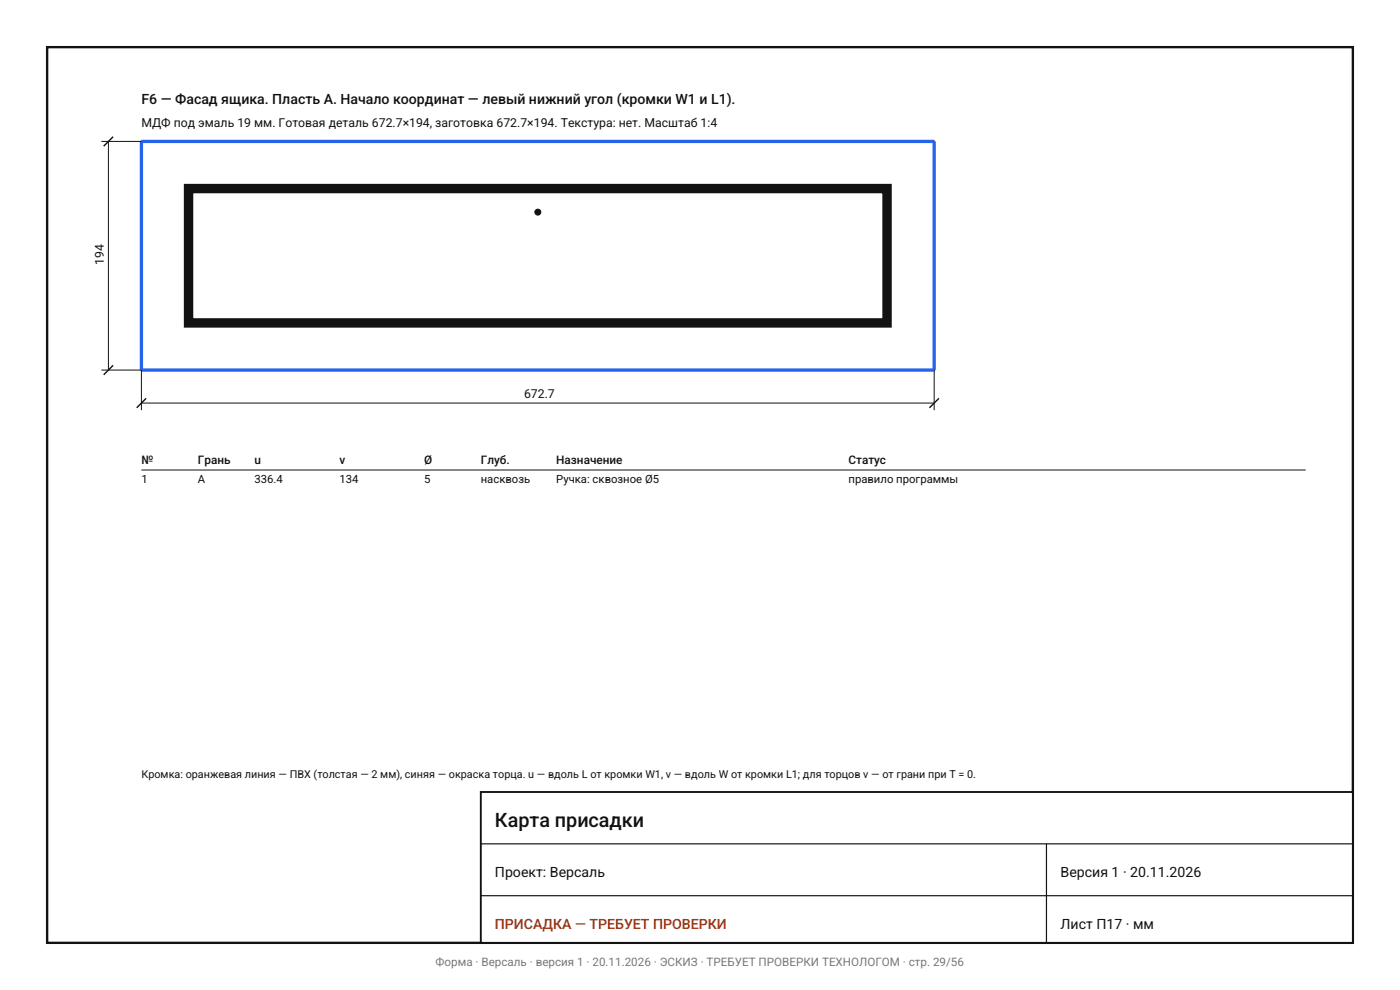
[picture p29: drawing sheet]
<svg xmlns="http://www.w3.org/2000/svg" width="297mm" height="210mm" viewBox="0 0 297 210" stroke-linecap="round" stroke-linejoin="round" font-family="sans-serif">
<defs><g id="words">
<text font-size="4.2" fill="#111" x="105" y="175.5">Карта присадки</text>
<g font-size="3" fill="#111">
<text x="30" y="22">F6 — Фасад ящика. Пласть A. Начало координат — левый нижний угол (кромки W1 и L1).</text>
<text x="105" y="186">Проект: Версаль</text>
<text x="225" y="186">Версия 1 · 20.11.2026</text>
<text x="225" y="197">Лист П17 · мм</text>
</g>
<text font-size="3" fill="#9a3412" x="105" y="197">ПРИСАДКА — ТРЕБУЕТ ПРОВЕРКИ</text>
<g font-size="2.6" fill="#111">
<text x="30" y="27">МДФ под эмаль 19 мм. Готовая деталь 672.7×194, заготовка 672.7×194. Текстура: нет. Масштаб 1:4</text>
<text x="22" y="56.2" transform="rotate(-90 22 56.2)">194</text>
<text x="111.2" y="84.5">672.7</text>
</g>
<g font-size="2.5" fill="#111">
<text x="30" y="98.5">№</text>
<text x="42" y="98.5">Грань</text>
<text x="54" y="98.5">u</text>
<text x="72" y="98.5">v</text>
<text x="90" y="98.5">Ø</text>
<text x="102" y="98.5">Глуб.</text>
<text x="118" y="98.5">Назначение</text>
<text x="180" y="98.5">Статус</text>
</g>
<text font-size="2.5" fill="#787878" x="92.4" y="205">Форма · Версаль · версия 1 · 20.11.2026 · ЭСКИЗ · ТРЕБУЕТ ПРОВЕРКИ ТЕХНОЛОГОМ · стр. 29/56</text>
<g font-size="2.4" fill="#111">
<text x="30" y="102.5">1</text>
<text x="42" y="102.5">A</text>
<text x="54" y="102.5">336.4</text>
<text x="72" y="102.5">134</text>
<text x="90" y="102.5">5</text>
<text x="102" y="102.5">насквозь</text>
<text x="118" y="102.5">Ручка: сквозное Ø5</text>
<text x="180" y="102.5">правило программы</text>
</g>
<text font-size="2.3" fill="#111" x="30" y="165">Кромка: оранжевая линия — ПВХ (толстая — 2 мм), синяя — окраска торца. u — вдоль L от кромки W1, v — вдоль W от кромки L1; для торцов v — от грани при T = 0.</text>
</g></defs>
<path d="M30 30h168.2v48.5h-168.2z" fill="#fff" stroke="#121212" stroke-width=".35"/>
<path d="M30 30h168.2v48.5h-168.2z" fill="none" stroke="#2663eb" stroke-width=".7" stroke-linecap="butt"/>
<path d="M40 40h148.2v28.5h-148.2z" fill="none" stroke="#121212" stroke-width="2" stroke-linecap="butt"/>
<circle cx="114.1" cy="45" r=".63" fill="#121212" stroke="#121212" stroke-width=".21"/>
<path d="M21.5 30h8.5M23 30v48.5M21.5 78.5h8.5v8.5M198.2 78.5v8.5M30 85.5h168.2M30 99.7h247" fill="none" stroke="#121212" stroke-width=".21"/>
<path d="M24 29l-2 2M24 77.5l-2 2M31 84.5l-2 2M199.2 84.5l-2 2" fill="none" stroke="#121212" stroke-width=".3"/>
<path d="M10 10h277v190h-277z" fill="none" stroke="#121212" stroke-width=".5"/>
<path d="M102 168h185v32h-185z" fill="#fff" stroke="#121212" stroke-width=".4"/>
<path d="M102 179h185M222 179v21M102 190h185" fill="none" stroke="#121212" stroke-width=".25"/>
<use href="#words"/>
</svg>
